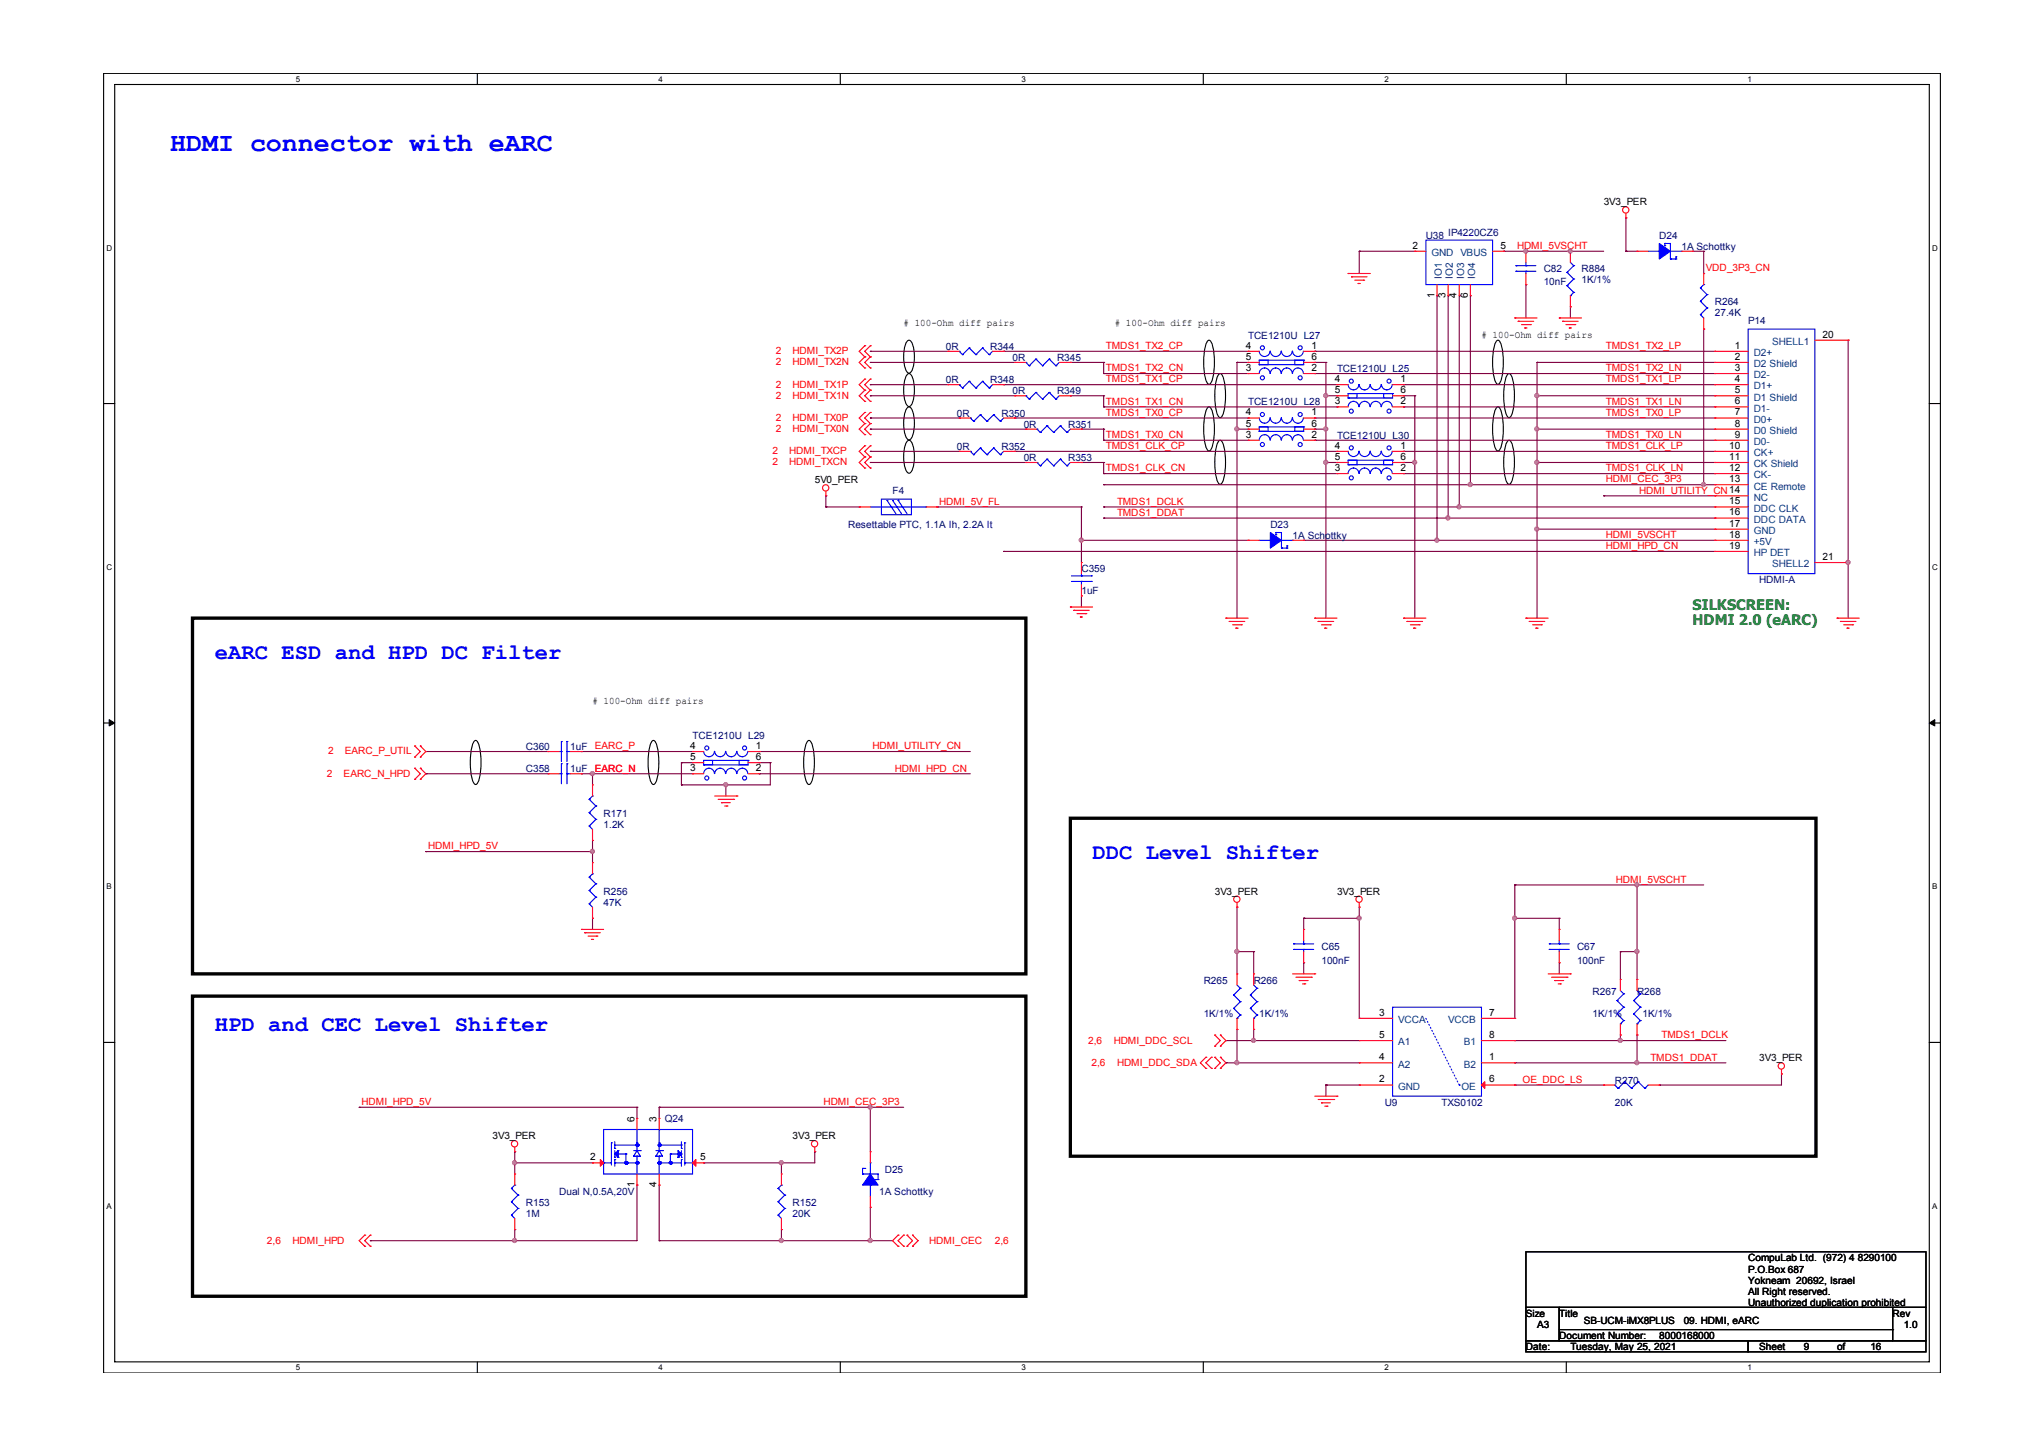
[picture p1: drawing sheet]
<svg xmlns="http://www.w3.org/2000/svg" width="297mm" height="210mm" viewBox="0 0 297 210" stroke-linecap="round" stroke-linejoin="round" font-family="sans-serif">
<defs><g id="words">
<text font-size="3.9" fill="#00f" x="24.7" y="22">HDMI connector with eARC</text>
<g font-size="3.2" fill="#00f">
<text x="31.2" y="95.6">eARC ESD and HPD DC Filter</text>
<text x="158.7" y="124.7">DDC Level Shifter</text>
<text x="31.2" y="149.7">HPD and CEC Level Shifter</text>
</g>
<g font-size="2.1" fill="#008000">
<text x="245.9" y="88.6">SILKSCREEN:</text>
<text x="245.9" y="90.7">HDMI 2.0 (eARC)</text>
</g>
<g font-size="1.5">
<text x="233" y="29.8">3V3_PER</text>
<text x="205.2" y="36.1">2</text>
<text x="218" y="36.1">5</text>
<text x="131.3" y="47.4"># 100-Ohm diff pairs</text>
<text x="162" y="47.4"># 100-Ohm diff pairs</text>
<text x="208.4" y="43.3" transform="rotate(-90 208.4 43.3)">1</text>
<text x="210" y="43.3" transform="rotate(-90 210 43.3)">3</text>
<text x="211.7" y="43.3" transform="rotate(-90 211.7 43.3)">4</text>
<text x="213.3" y="43.3" transform="rotate(-90 213.3 43.3)">6</text>
<text x="181" y="50.6">4</text>
<text x="181" y="53.9">3</text>
<text x="181" y="52.3">5</text>
<text x="190.6" y="53.9">2</text>
<text x="190.6" y="50.6">1</text>
<text x="190.6" y="52.3">6</text>
<text x="215.3" y="49"># 100-Ohm diff pairs</text>
<text x="252.1" y="50.6">1</text>
<text x="252.1" y="52.3">2</text>
<text x="252.1" y="53.9">3</text>
<text x="264.8" y="49">20</text>
<text x="193.9" y="55.5">4</text>
<text x="193.9" y="58.7">3</text>
<text x="193.9" y="57.1">5</text>
<text x="203.5" y="58.7">2</text>
<text x="203.5" y="55.5">1</text>
<text x="203.5" y="57.1">6</text>
<text x="252.1" y="55.5">4</text>
<text x="252.1" y="57.1">5</text>
<text x="252.1" y="58.7">6</text>
<text x="181" y="60.3">4</text>
<text x="181" y="63.6">3</text>
<text x="181" y="61.9">5</text>
<text x="190.6" y="63.6">2</text>
<text x="190.6" y="60.3">1</text>
<text x="190.6" y="61.9">6</text>
<text x="193.9" y="65.2">4</text>
<text x="203.5" y="65.2">1</text>
<text x="251.3" y="65.2">10</text>
<text x="252.1" y="60.3">7</text>
<text x="252.1" y="61.9">8</text>
<text x="252.1" y="63.6">9</text>
<text x="118.4" y="70.2">5V0_PER</text>
<text x="193.9" y="68.4">3</text>
<text x="193.9" y="66.8">5</text>
<text x="203.5" y="68.4">2</text>
<text x="203.5" y="66.8">6</text>
<text x="251.3" y="66.8">11</text>
<text x="251.3" y="68.4">12</text>
<text x="251.3" y="70">13</text>
<text x="251.3" y="73.2">15</text>
<text x="251.3" y="74.9">16</text>
<text x="251.3" y="76.5">17</text>
<text x="251.3" y="78.1">18</text>
<text x="251.3" y="79.7">19</text>
<text x="264.8" y="81.3">21</text>
<text x="86.1" y="102.3"># 100-Ohm diff pairs</text>
<text x="100.3" y="108.8">4</text>
<text x="100.3" y="112">3</text>
<text x="100.3" y="110.4">5</text>
<text x="109.8" y="112">2</text>
<text x="109.8" y="108.8">1</text>
<text x="109.8" y="110.4">6</text>
<text x="176.5" y="129.9">3V3_PER</text>
<text x="194.3" y="129.9">3V3_PER</text>
<text x="200.4" y="147.5">3</text>
<text x="216.4" y="147.5">7</text>
<text x="200.4" y="150.7">5</text>
<text x="200.4" y="154">4</text>
<text x="216.4" y="154">1</text>
<text x="216.4" y="150.7">8</text>
<text x="255.6" y="154.1">3V3_PER</text>
<text x="200.4" y="157.2">2</text>
<text x="216.4" y="157.2">6</text>
<text x="71.6" y="165.4">3V3_PER</text>
<text x="92.2" y="162.9" transform="rotate(-90 92.2 162.9)">6</text>
<text x="95.4" y="162.9" transform="rotate(-90 95.4 162.9)">3</text>
<text x="115.2" y="165.4">3V3_PER</text>
<text x="85.8" y="168.5">2</text>
<text x="92.2" y="172.4" transform="rotate(-90 92.2 172.4)">1</text>
<text x="95.4" y="172.4" transform="rotate(-90 95.4 172.4)">4</text>
<text x="101.8" y="168.5">5</text>
<text x="254" y="183.2">CompuLab Ltd. (972) 4 8290100</text>
<text x="254" y="184.8">P.O.Box 687</text>
<text x="221.7" y="191.3">Size</text>
<text x="226.6" y="191.3">Title</text>
<text x="254" y="188">All Right reserved.</text>
<text x="254" y="189.7">Unauthorized duplication prohibited</text>
<text x="254" y="186.4">Yokneam 20692, Israel</text>
<text x="275" y="191.3">Rev</text>
<text x="221.7" y="196.1">Date:</text>
<text x="223.3" y="192.9">A3</text>
<text x="226.6" y="194.5">Document Number:</text>
<text x="228.2" y="196.1">Tuesday, May 25, 2021</text>
<text x="230.1" y="192.2">SB-UCM-iMX8PLUS</text>
<text x="241.1" y="194.5">8000168000</text>
<text x="244.6" y="192.2">09. HDMI, eARC</text>
<text x="255.6" y="196.1">Sheet</text>
<text x="262.1" y="196.1">9</text>
<text x="266.9" y="196.1">of</text>
<text x="271.8" y="196.1">16</text>
<text x="276.6" y="192.9">1.0</text>
</g>
<g font-size="1.5" fill="#000080">
<text x="207.2" y="34.7">U38 IP4220CZ6</text>
<text x="241.1" y="34.7">D24</text>
<text x="224.3" y="39.5">C82</text>
<text x="224.3" y="41.4">10nF</text>
<text x="229.8" y="39.5">R884</text>
<text x="229.8" y="41.1">1K/1%</text>
<text x="244.3" y="36.3">1A Schottky</text>
<text x="249.2" y="44.3">R264</text>
<text x="249.2" y="46">27.4K</text>
<text x="254" y="47.1">P14</text>
<text x="137.4" y="50.8">0R</text>
<text x="143.9" y="50.8">R344</text>
<text x="147.1" y="52.4">0R</text>
<text x="153.6" y="52.4">R345</text>
<text x="181.4" y="49.2">TCE1210U L27</text>
<text x="137.4" y="55.6">0R</text>
<text x="143.9" y="55.6">R348</text>
<text x="147.1" y="57.3">0R</text>
<text x="153.6" y="57.3">R349</text>
<text x="181.4" y="58.9">TCE1210U L28</text>
<text x="194.3" y="54">TCE1210U L25</text>
<text x="139" y="60.5">0R</text>
<text x="139" y="65.3">0R</text>
<text x="145.5" y="60.5">R350</text>
<text x="145.5" y="65.3">R352</text>
<text x="148.7" y="62.1">0R</text>
<text x="155.2" y="62.1">R351</text>
<text x="194.3" y="63.7">TCE1210U L30</text>
<text x="129.7" y="71.8">F4</text>
<text x="148.7" y="67">0R</text>
<text x="155.2" y="67">R353</text>
<text x="123.2" y="76.6">Resettable PTC, 1.1A Ih, 2.2A It</text>
<text x="184.6" y="76.6">D23</text>
<text x="157.1" y="83.1">C359</text>
<text x="187.8" y="78.3">1A Schottky</text>
<text x="157.1" y="86.3">1uF</text>
<text x="255.6" y="84.7">HDMI-A</text>
<text x="100.6" y="107.3">TCE1210U L29</text>
<text x="76.4" y="112.2">C358</text>
<text x="76.4" y="108.9">C360</text>
<text x="82.9" y="112.2">1uF</text>
<text x="82.9" y="108.9">1uF</text>
<text x="87.7" y="118.6">R171</text>
<text x="87.7" y="120.2">1.2K</text>
<text x="87.7" y="129.9">R256</text>
<text x="87.7" y="131.5">47K</text>
<text x="192" y="138">C65</text>
<text x="229.1" y="138">C67</text>
<text x="174.9" y="142.8">R265</text>
<text x="182.2" y="142.8">R266</text>
<text x="192" y="139.9">100nF</text>
<text x="229.1" y="139.9">100nF</text>
<text x="174.9" y="147.7">1K/1%</text>
<text x="183" y="147.7">1K/1%</text>
<text x="231.4" y="144.4">R267</text>
<text x="231.4" y="147.7">1K/1%</text>
<text x="237.9" y="144.4">R268</text>
<text x="238.7" y="147.7">1K/1%</text>
<text x="201.2" y="160.6">U9</text>
<text x="209.4" y="160.6">TXS0102</text>
<text x="234.6" y="157.4">R270</text>
<text x="234.6" y="160.6">20K</text>
<text x="96.6" y="163">Q24</text>
<text x="81.2" y="173.5">Dual N,0.5A,20V</text>
<text x="127.7" y="173.5">1A Schottky</text>
<text x="128.6" y="170.3">D25</text>
<text x="76.4" y="175.1">R153</text>
<text x="76.4" y="176.7">1M</text>
<text x="115.2" y="175.1">R152</text>
<text x="115.2" y="176.7">20K</text>
</g>
<g font-size="1.5" fill="#004080">
<text x="208" y="37.2">GND VBUS</text>
<text x="209.5" y="40.5" transform="rotate(-90 209.5 40.5)">IO1</text>
<text x="211.1" y="40.5" transform="rotate(-90 211.1 40.5)">IO2</text>
<text x="212.7" y="40.5" transform="rotate(-90 212.7 40.5)">IO3</text>
<text x="214.3" y="40.5" transform="rotate(-90 214.3 40.5)">IO4</text>
<text x="254.8" y="51.7">D2+</text>
<text x="254.8" y="53.3">D2 Shield</text>
<text x="257.5" y="50.1">SHELL1</text>
<text x="254.8" y="54.9">D2-</text>
<text x="254.8" y="56.6">D1+</text>
<text x="254.8" y="58.2">D1 Shield</text>
<text x="254.8" y="59.8">D1-</text>
<text x="254.8" y="61.4">D0+</text>
<text x="254.8" y="63">D0 Shield</text>
<text x="254.8" y="64.6">D0-</text>
<text x="254.8" y="66.3">CK+</text>
<text x="254.8" y="67.9">CK Shield</text>
<text x="254.8" y="69.5">CK-</text>
<text x="254.8" y="71.1">CE Remote</text>
<text x="254.8" y="72.7">NC</text>
<text x="254.8" y="74.3">DDC CLK</text>
<text x="254.8" y="75.9">DDC DATA</text>
<text x="254.8" y="77.6">GND</text>
<text x="254.8" y="79.2">+5V</text>
<text x="254.8" y="80.8">HP DET</text>
<text x="257.5" y="82.4">SHELL2</text>
<text x="203.1" y="148.6">VCCA</text>
<text x="210.4" y="148.6">VCCB</text>
<text x="203.1" y="151.8">A1</text>
<text x="203.1" y="155.1">A2</text>
<text x="212.7" y="155.1">B2</text>
<text x="212.7" y="151.8">B1</text>
<text x="203.1" y="158.3">GND</text>
<text x="212.3" y="158.3">OE</text>
</g>
<g font-size="1.5" fill="#f00">
<text x="220.4" y="36.2">HDMI_5VSCHT</text>
<text x="247.9" y="39.4">VDD_3P3_CN</text>
<text x="112.7" y="53.1">2</text>
<text x="112.7" y="51.5">2</text>
<text x="115.2" y="53.1">HDMI_TX2N</text>
<text x="115.2" y="51.5">HDMI_TX2P</text>
<text x="160.7" y="53.9">TMDS1_TX2_CN</text>
<text x="160.7" y="50.7">TMDS1_TX2_CP</text>
<text x="233.3" y="50.7">TMDS1_TX2_LP</text>
<text x="233.3" y="53.9">TMDS1_TX2_LN</text>
<text x="112.7" y="57.9">2</text>
<text x="112.7" y="56.3">2</text>
<text x="115.2" y="57.9">HDMI_TX1N</text>
<text x="115.2" y="56.3">HDMI_TX1P</text>
<text x="160.7" y="58.8">TMDS1_TX1_CN</text>
<text x="160.7" y="55.5">TMDS1_TX1_CP</text>
<text x="233.3" y="55.5">TMDS1_TX1_LP</text>
<text x="233.3" y="58.8">TMDS1_TX1_LN</text>
<text x="112.2" y="66">2</text>
<text x="112.7" y="62.8">2</text>
<text x="112.7" y="61.1">2</text>
<text x="114.7" y="66">HDMI_TXCP</text>
<text x="115.2" y="62.8">HDMI_TX0N</text>
<text x="115.2" y="61.1">HDMI_TX0P</text>
<text x="160.7" y="63.6">TMDS1_TX0_CN</text>
<text x="160.7" y="60.4">TMDS1_TX0_CP</text>
<text x="160.7" y="65.2">TMDS1_CLK_CP</text>
<text x="233.3" y="60.4">TMDS1_TX0_LP</text>
<text x="233.3" y="65.2">TMDS1_CLK_LP</text>
<text x="233.3" y="63.6">TMDS1_TX0_LN</text>
<text x="112.2" y="67.6">2</text>
<text x="114.7" y="67.6">HDMI_TXCN</text>
<text x="160.7" y="68.5">TMDS1_CLK_CN</text>
<text x="233.3" y="68.5">TMDS1_CLK_LN</text>
<text x="233.3" y="70.1">HDMI_CEC_3P3</text>
<text x="238.2" y="71.7">HDMI_UTILITY_CN14</text>
<text x="136.5" y="73.3">HDMI_5V_FL</text>
<text x="162.3" y="74.9">TMDS1_DDAT</text>
<text x="162.3" y="73.3">TMDS1_DCLK</text>
<text x="233.3" y="79.8">HDMI_HPD_CN</text>
<text x="233.3" y="78.1">HDMI_5VSCHT</text>
<text x="47.5" y="112.8">2</text>
<text x="47.7" y="109.6">2</text>
<text x="49.9" y="112.8">EARC_N_HPD</text>
<text x="50.1" y="109.6">EARC_P_UTIL</text>
<text x="86.4" y="112.1">EARC_N</text>
<text x="86.4" y="108.8">EARC_P</text>
<text x="126.8" y="108.8">HDMI_UTILITY_CN</text>
<text x="130" y="112.1">HDMI_HPD_CN</text>
<text x="62.2" y="123.4">HDMI_HPD_5V</text>
<text x="234.8" y="128.2">HDMI_5VSCHT</text>
<text x="158.1" y="151.6">2,6</text>
<text x="158.6" y="154.8">2,6</text>
<text x="161.8" y="151.6">HDMI_DDC_SCL</text>
<text x="162.3" y="154.8">HDMI_DDC_SDA</text>
<text x="239.8" y="154">TMDS1_DDAT</text>
<text x="241.4" y="150.8">TMDS1_DCLK</text>
<text x="52.5" y="160.5">HDMI_HPD_5V</text>
<text x="119.7" y="160.5">HDMI_CEC_3P3</text>
<text x="221.2" y="157.3">OE_DDC_LS</text>
<text x="38.8" y="180.6">2,6</text>
<text x="42.5" y="180.6">HDMI_HPD</text>
<text x="135" y="180.6">HDMI_CEC</text>
<text x="144.5" y="180.6">2,6</text>
</g>
<g font-size="1.2">
<text x="43" y="11.8">5</text>
<text x="95.7" y="11.8">4</text>
<text x="148.4" y="11.8">3</text>
<text x="201.2" y="11.8">2</text>
<text x="253.9" y="11.8">1</text>
<text x="15.5" y="36.4">D</text>
<text x="280.8" y="36.4">D</text>
<text x="15.5" y="82.8">C</text>
<text x="280.8" y="82.8">C</text>
<text x="15.5" y="129.2">B</text>
<text x="280.8" y="129.2">B</text>
<text x="15.5" y="175.6">A</text>
<text x="280.8" y="175.6">A</text>
<text x="43" y="199">5</text>
<text x="95.7" y="199">4</text>
<text x="148.4" y="199">3</text>
<text x="201.2" y="199">2</text>
<text x="253.9" y="199">1</text>
</g>
</g></defs>
<path d="M15.1 10.7h266.8v188.7h-266.8zM16.7 12.3h263.6v185.5h-263.6z" fill="none" stroke="#000" stroke-width=".16"/>
<g fill="#fff">
<path d="M43 10.8h.6v1.3h-.6z"/>
<path d="M43 197.9h.6v1.3h-.6z"/>
</g>
<path d="M69.4 10.7v1.6M69.4 197.8v1.6" fill="none" stroke="#000" stroke-width=".16"/>
<g fill="#fff">
<path d="M95.7 10.8h.6v1.3h-.6z"/>
<path d="M95.7 197.9h.6v1.3h-.6z"/>
</g>
<path d="M122.1 10.7v1.6M122.1 197.8v1.6" fill="none" stroke="#000" stroke-width=".16"/>
<g fill="#fff">
<path d="M148.4 10.8h.7v1.3h-.7z"/>
<path d="M148.4 197.9h.7v1.3h-.7z"/>
</g>
<path d="M174.8 10.7v1.6M174.8 197.8v1.6" fill="none" stroke="#000" stroke-width=".16"/>
<g fill="#fff">
<path d="M201.2 10.8h.6v1.3h-.6z"/>
<path d="M201.2 197.9h.6v1.3h-.6z"/>
</g>
<path d="M227.6 10.7v1.6M227.6 197.8v1.6" fill="none" stroke="#000" stroke-width=".16"/>
<g fill="#fff">
<path d="M253.9 10.8h.6v1.3h-.6z"/>
<path d="M253.9 197.9h.6v1.3h-.6z"/>
<path d="M15.5 35.4h.8v1.3h-.8z"/>
<path d="M280.8 35.4h.8v1.3h-.8z"/>
<path d="M15.5 81.8h.8v1.2h-.8z"/>
<path d="M280.8 81.8h.8v1.2h-.8z"/>
</g>
<path d="M15.1 58.6h1.6M280.3 58.6h1.6" fill="none" stroke="#000" stroke-width=".16"/>
<g fill="#fff">
<path d="M15.5 128.1h.7v1.3h-.7z"/>
<path d="M280.8 128.1h.7v1.3h-.7z"/>
</g>
<path d="M15.1 105h1.6M280.3 105h1.6" fill="none" stroke="#000" stroke-width=".16"/>
<path d="M15.9 104.5v.9l.8-.4zM280.3 105l.8 .4v-.9z" fill="#000" stroke="#000" stroke-width=".15"/>
<g fill="#fff">
<path d="M15.5 174.5h.7v1.3h-.7z"/>
<path d="M280.8 174.5h.7v1.3h-.7z"/>
</g>
<g fill="none" stroke="#000" stroke-width=".16">
<path d="M131.9 49.5l.2-.1a1.27 1.27 0 0 1 .7 1.2v.6a4.3 4.3 0 0 1-.5 2.9l-.2 .1a1.27 1.27 0 0 1-.7-1.2l-.1-.6a4.3 4.3 0 0 1 .6-2.9zM131.9 54.3l.2-.1a1.27 1.27 0 0 1 .7 1.2v.6a4.3 4.3 0 0 1-.5 3h-.2a1.27 1.27 0 0 1-.7-1.1l-.1-.6a4.3 4.3 0 0 1 .6-3zM131.9 59.2l.2-.1a1.27 1.27 0 0 1 .7 1.2v.6a4.3 4.3 0 0 1-.5 2.9l-.2 .1a1.27 1.27 0 0 1-.7-1.2l-.1-.6a4.3 4.3 0 0 1 .6-2.9zM175.5 49.5l.2-.1a1.81 1.81 0 0 1 .6 1.6l.1 .8a7.3 7.3 0 0 1-.5 3.9l-.2 .1a1.81 1.81 0 0 1-.7-1.6l-.1-.7a7.3 7.3 0 0 1 .6-4zM175.5 59.2l.2-.1a1.81 1.81 0 0 1 .6 1.6l.1 .7a7.3 7.3 0 0 1-.5 4l-.2 .1a1.81 1.81 0 0 1-.7-1.6l-.1-.8a7.3 7.3 0 0 1 .6-3.9zM177.1 54.4l.2-.2a1.81 1.81 0 0 1 .7 1.6v.8a7.3 7.3 0 0 1-.5 3.9l-.2 .2a1.81 1.81 0 0 1-.7-1.6l-.1-.8a7.3 7.3 0 0 1 .6-3.9zM217.4 49.5l.3-.1a1.81 1.81 0 0 1 .6 1.6l.1 .8a7.3 7.3 0 0 1-.5 3.9l-.2 .1a1.81 1.81 0 0 1-.7-1.6l-.1-.7a7.3 7.3 0 0 1 .5-4zM217.4 59.2l.3-.1a1.81 1.81 0 0 1 .6 1.6l.1 .7a7.3 7.3 0 0 1-.5 4l-.2 .1a1.81 1.81 0 0 1-.7-1.6l-.1-.8a7.3 7.3 0 0 1 .5-3.9zM219.1 54.4l.2-.2a1.81 1.81 0 0 1 .6 1.6l.1 .8a7.3 7.3 0 0 1-.5 3.9l-.2 .2a1.81 1.81 0 0 1-.7-1.6l-.1-.8a7.3 7.3 0 0 1 .6-3.9zM131.9 64l.2-.1a1.27 1.27 0 0 1 .7 1.2v.6a4.3 4.3 0 0 1-.5 2.9l-.2 .1a1.27 1.27 0 0 1-.7-1.2l-.1-.5a4.3 4.3 0 0 1 .6-3zM177.1 64.1l.2-.2a1.81 1.81 0 0 1 .7 1.6v.8a7.3 7.3 0 0 1-.5 3.9l-.2 .1a1.81 1.81 0 0 1-.7-1.5l-.1-.8a7.3 7.3 0 0 1 .6-3.9zM219.1 64.1l.2-.2a1.81 1.81 0 0 1 .6 1.6l.1 .8a7.3 7.3 0 0 1-.5 3.9l-.2 .1a1.81 1.81 0 0 1-.7-1.5l-.1-.8a7.3 7.3 0 0 1 .6-3.9z"/>
<path d="M68.9 107.6l.2-.1a1.81 1.81 0 0 1 .7 1.6l.1 .8a7.3 7.3 0 0 1-.6 3.9l-.2 .1a1.81 1.81 0 0 1-.7-1.6v-.7a7.3 7.3 0 0 1 .5-4zM94.7 107.6l.2-.1a1.81 1.81 0 0 1 .7 1.6l.1 .8a7.3 7.3 0 0 1-.5 3.9l-.3 .1a1.81 1.81 0 0 1-.6-1.6l-.1-.7a7.3 7.3 0 0 1 .5-4zM117.3 107.6l.2-.1a1.81 1.81 0 0 1 .7 1.6l.1 .8a7.3 7.3 0 0 1-.5 3.9l-.3 .1a1.81 1.81 0 0 1-.6-1.6l-.1-.7a7.3 7.3 0 0 1 .5-4zM15.1 151.4h1.6M280.3 151.4h1.6M221.7 181.8h58.1v8.1h-58.1zM221.7 189.9h4.9v4.8h-4.9zM221.7 194.7h32.3v1.6h-32.3zM226.6 193.1h48.4M226.6 189.9h48.4v4.8h-48.4zM254 194.7h25.8v1.6h-25.8zM275 193.1h.1"/>
<path d="M275 189.9h4.8v4.8h-4.8z"/>
</g>
<path d="M28 89.8h121.1v51.6h-121.1zM155.5 118.8h108.4v49.1h-108.4zM28 144.7h121.1v43.6h-121.1z" fill="none" stroke="#000" stroke-width=".48"/>
<g fill="none" stroke="#800040" stroke-width=".16">
<path d="M197.5 36.5v3.2M197.5 36.5h.1M197.5 36.5h8.1M218.5 36.5h.1M221.7 36.5h.1M228.2 36.5h.1M233 36.5h-14.5M236.2 36.5h.1M236.2 31.6h.1M236.2 36.5h1.7M236.2 31.6v4.9M245.9 36.5h.1"/>
<path d="M245.9 36.5h1.6M247.5 36.5h.1M247.5 36.5v3.2M126.5 52.6h.1M126.5 57.5h.1M126.5 57.5h20.9M126.5 52.6h20.9M126.5 51h.1M126.5 55.9h.1M126.5 51h11.3M126.5 55.9h11.3M145.8 55.9h.1"/>
<path d="M145.8 55.9h48.5M145.8 51h.1M145.8 51h35.6M155.5 52.6h.1M155.5 52.6h4.9M155.5 57.5h.1M155.5 57.5h4.9M160.4 52.6h.1M160.4 57.5h.1M160.4 52.6v1.6M160.4 57.5v1.6M160.4 54.2h.1"/>
<path d="M160.4 59.1h.1M160.4 54.2h21M160.4 59.1h33.9M179.7 52.6h.1M179.7 52.6h1.7M179.7 52.6v37.2M191 51h.1M191 54.2h.1M191 54.2h58.2M191 51h58.2M191 52.6h.1M191 52.6h1.7"/>
<path d="M192.7 52.6h.1M192.7 57.5h.1M192.7 57.5h1.6M192.7 52.6v37.2M204 55.9h.1M204 59.1h.1M204 59.1h45.2M204 55.9h45.2M204 57.5h.1M204 57.5h1.6M205.6 57.5h.1M205.6 57.5v32.3"/>
<path d="M208.8 42.9h.1M208.8 42.9v35.6M210.4 42.9h.1M210.4 42.9v32.3M212 42.9h.1M212 42.9v30.7M213.6 42.9h.1M213.6 42.9v27.5M221.7 41.3h.1M221.7 41.3v4.9M223.3 57.5h.1M223.3 52.6h.1"/>
<path d="M223.3 57.5h25.9M223.3 52.6v37.2M223.3 52.6h25.9M228.2 44.6h.1M228.2 44.6v1.6M247.5 47.8h.1M247.5 47.8v22.6M268.5 49.4h.1M268.5 49.4v40.4M120 73.6h.1M120 72h.1M120 73.6h4.8"/>
<path d="M120 72v1.6M126.5 60.7h.1M126.5 62.3h.1M126.5 65.6h.1M126.5 67.2h.1M126.5 67.2h22.6M126.5 62.3h22.6M126.5 60.7h12.9M126.5 65.6h12.9M136.1 73.6h.1M136.1 73.6h21M147.4 65.6h.1"/>
<path d="M147.4 65.6h46.9M147.4 60.7h.1M147.4 60.7h34M157.1 62.3h.1M157.1 62.3h3.3M157.1 78.5h.1M157.1 73.6h.1M157.1 67.2h.1M157.1 73.6v8.1M157.1 78.5h24.3M157.1 67.2h3.3M160.4 62.3h.1"/>
<path d="M160.4 67.2h.1M160.4 75.2h.1M160.4 62.3v1.6M160.4 67.2v1.6M160.4 70.4h.1M160.4 70.4h88.8M160.4 63.9h.1M160.4 63.9h21M160.4 68.8h.1M160.4 73.6h.1M160.4 73.6h88.8M160.4 68.8h33.9"/>
<path d="M179.7 62.3h1.7M179.7 62.3h.1M189.4 78.5h.1M191 60.7h.1M191 63.9h.1M191 63.9h58.2M191 60.7h58.2M191 62.3h.1M191 62.3h1.7M192.7 67.2h1.6M192.7 67.2h.1M192.7 62.3h.1"/>
<path d="M204 68.8h.1M204 65.6h.1M204 68.8h45.2M204 65.6h45.2M204 67.2h.1M204 67.2h1.6M205.6 67.2h.1M208.8 78.5h.1M210.4 75.2h.1M212 73.6h.1M213.6 70.4h.1M223.3 62.3h.1"/>
<path d="M223.3 76.9h.1M223.3 67.2h25.9M223.3 62.3h25.9M223.3 76.9h25.9M223.3 67.2h.1M233 72h.1M233 72h16.2M247.5 70.4h.1M249.2 75.2h-88.8M249.2 78.5h-59.8M145.8 80.1h.1M145.8 80.1h103.4"/>
<path d="M157.1 86.5h.1M157.1 86.5v1.7M268.5 81.7h.1M61.9 109.1h.1M61.9 112.4h.1M61.9 109.1h17.7M61.9 112.4h17.7M84.5 109.1h.1M84.5 109.1h16.1M84.5 112.4h.1M86.1 112.4h.1M86.1 112.4v1.6"/>
<path d="M99 110.8h.1M99 114h.1M99 110.8h1.6M99 110.8v3.2M100.6 112.4h-16.1M105.5 114h.1M105.5 114v1.6M110.3 112.4h.1M110.3 112.4h30.7M110.3 110.8h.1M110.3 110.8h1.6M110.3 109.1h.1"/>
<path d="M110.3 109.1h30.7M111.9 110.8h.1M111.9 110.8v3.2h-12.9M61.9 123.7h.1M61.9 123.7h24.2M86.1 123.7h.1M86.1 133.4h.1M86.1 122.1h.1M86.1 122.1v3.2M86.1 133.4v1.6M179.7 138.2h.1M179.7 131.7h.1"/>
<path d="M179.7 131.7v9.7M179.7 138.2h2.5M182.2 138.2h.1M182.2 138.2v3.2M189.4 139.8h.1M189.4 133.4h.1M189.4 133.4h8.1M189.4 133.4v1.6M189.4 139.8v1.6M197.5 131.7h.1M197.5 131.7v16.2M197.5 133.4h.1"/>
<path d="M220.1 128.5h.1M220.1 133.4h.1M220.1 128.5v19.4M220.1 133.4h6.5M220.1 128.5h27.4M226.6 133.4h.1M226.6 139.8h.1M226.6 133.4v1.6M226.6 139.8v1.6M235.4 138.2v4M235.4 138.2h.1M235.4 138.2h2.5"/>
<path d="M237.9 128.5h.1M237.9 128.5v13.7M237.9 138.2h.1M178.1 151.1h.1M178.1 154.4h.1M178.1 151.1h19.4M179.7 149.5h.1M179.7 149.5v4.9M179.7 154.4h.1M182.2 151.1h.1M182.2 149.5h.1M182.2 149.5v1.6"/>
<path d="M192.7 157.6h.1M192.7 157.6v1.6M192.7 157.6h4.8M197.5 154.4h-19.4M220.1 151.1h.1M220.1 154.4h.1M220.1 151.1h30.7M220.1 157.6h.1M220.1 157.6h12.9M235.4 151.1h.1M235.4 150.3h.1M235.4 150.3v.8"/>
<path d="M237.9 154.4h.1M237.9 150.3h.1M237.9 150.3v4.1M241.1 157.6h.1M250.8 154.4h-30.7M258.8 156h.1M258.8 156v1.6h-17.7M52.2 160.8h.1M52.2 160.8h40.4M74.8 178.6h.1M74.8 167.3h.1M74.8 167.3v3.2"/>
<path d="M74.8 178.6v1.6M74.8 168.9h11.3M74.8 168.9h.1M92.6 160.8h.1M92.6 160.8v1.6M92.6 172.1h.1M92.6 172.1v8.1h-38.8M95.8 160.8h.1M95.8 172.1h.1M95.8 160.8v1.6M95.8 172.1v8.1M102.2 168.9h.1"/>
<path d="M113.5 168.9h.1M113.5 178.6h.1M113.5 178.6v1.6M113.5 168.9v1.6M118.4 167.3h.1M118.4 167.3v1.6h-16.2M126.5 175.3h.1M126.5 175.3v4.9M126.5 160.8h.1M126.5 160.8v6.5M131.3 160.8h-35.5M53.8 180.2h.1"/>
<path d="M74.8 180.2h.1M95.8 180.2h.1M95.8 180.2h33.9M113.5 180.2h.1M126.5 180.2h.1"/>
</g>
<g fill="#f0f" stroke="#f0f" stroke-width=".16">
<circle cx="157.1" cy="78.4" r=".3"/>
<circle cx="223.3" cy="67.1" r=".3"/>
<circle cx="223.3" cy="57.5" r=".3"/>
<circle cx="223.3" cy="76.8" r=".3"/>
<circle cx="223.3" cy="62.3" r=".3"/>
<circle cx="221.7" cy="36.5" r=".3"/>
<circle cx="228.1" cy="36.5" r=".3"/>
<circle cx="210.4" cy="75.2" r=".3"/>
<circle cx="212" cy="73.6" r=".3"/>
<circle cx="192.6" cy="57.5" r=".3"/>
<circle cx="192.6" cy="67.1" r=".3"/>
<circle cx="205.5" cy="67.1" r=".3"/>
<circle cx="179.7" cy="62.3" r=".3"/>
<circle cx="192.6" cy="62.3" r=".3"/>
<circle cx="208.8" cy="78.4" r=".3"/>
<circle cx="247.5" cy="70.4" r=".3"/>
<circle cx="268.5" cy="81.7" r=".3"/>
<circle cx="237.8" cy="128.5" r=".3"/>
<circle cx="113.5" cy="168.9" r=".3"/>
<circle cx="126.4" cy="180.2" r=".3"/>
<circle cx="113.5" cy="180.2" r=".3"/>
<circle cx="86.1" cy="112.3" r=".3"/>
<circle cx="105.4" cy="114" r=".3"/>
<circle cx="213.6" cy="70.4" r=".3"/>
<circle cx="86.1" cy="123.6" r=".3"/>
<circle cx="197.5" cy="133.3" r=".3"/>
<circle cx="220.1" cy="133.3" r=".3"/>
<circle cx="182.1" cy="151.1" r=".3"/>
<circle cx="235.4" cy="151.1" r=".3"/>
<circle cx="237.8" cy="154.3" r=".3"/>
<circle cx="179.7" cy="154.3" r=".3"/>
<circle cx="179.7" cy="138.2" r=".3"/>
<circle cx="237.8" cy="138.2" r=".3"/>
<circle cx="74.8" cy="180.2" r=".3"/>
<circle cx="74.8" cy="168.9" r=".3"/>
<circle cx="126.4" cy="160.8" r=".3"/>
</g>
<g fill="none" stroke="#f00" stroke-width=".16">
<path d="M195.9 39.7h.1M195.9 39.7h3.2M221.7 36.5h.1M221.7 36.5v1.6M221.7 39.7v1.6M228.2 36.5h.1M228.2 36.5v1.6M236.2 31.6h.1M236.2 31v.6M125.6 59.9h.1M125.6 58.3h.1M125.6 56.7h.1"/>
<path d="M125.6 55.1h.1M125.6 53.4h.1M125.6 51.8h.1M125.6 50.2h.1M125.6 59.9l-.8 .8 .8 .8M125.6 56.7l-.8 .8 .8 .8M125.6 55.1l-.8 .8 .8 .8M125.6 51.8l-.8 .8 .8 .8M125.6 50.2l-.8 .8 .8 .8M126.5 59.9h.1M126.5 58.3h.1M126.5 56.7h.1"/>
<path d="M126.5 55.1h.1M126.5 53.4h.1M126.5 51.8h.1M126.5 50.2h.1M126.5 59.9l-.9 .8 .9 .8M126.5 56.7l-.9 .8 .9 .8M126.5 55.1l-.9 .8 .9 .8M126.5 51.8l-.9 .8 .9 .8M126.5 50.2l-.9 .8 .9 .8M194.3 55.9h.1M194.3 59.1h.1M194.3 57.5h.1"/>
<path d="M194.3 55.9h1.6M194.3 59.1h1.6M194.3 57.5h1.6M196.4 40.2h.1M196.4 40.2h2.2M196.9 40.7h1.2M197.3 41.2h.1M197.3 41.2h.4M198.1 40.7h.1M202.3 55.9h1.7M202.3 59.1h1.7M202.3 57.5h1.7"/>
<path d="M204 59.1h.1M204 55.9h.1M204 57.5h.1M220.1 46.2h.1M220.1 46.2h3.2M220.6 46.7h.1M220.6 46.7h2.2M221.1 47.1h1.3M221.6 47.6h.1M221.6 47.6h.3M221.7 41.3h.1M222.4 47.1h.1"/>
<path d="M226.6 46.2h.1M226.6 46.2h3.2M227 46.7h.1M227 46.7h2.3M227.5 47.1h1.3M228 47.6h.1M228 47.6h.3M228.2 44.6h.1M228.2 42.9v1.7M228.8 47.1h.1M120 72h.1M120 71.4v.6"/>
<path d="M125.6 68h.1M125.6 66.4h.1M125.6 64.7h.1M125.6 63.1h.1M125.6 61.5h.1M125.6 66.4l-.8 .8 .8 .8M125.6 64.7l-.8 .9 .8 .8M125.6 61.5l-.8 .8 .8 .8M126.5 68h.1M126.5 66.4h.1M126.5 64.7h.1M126.5 63.1h.1"/>
<path d="M126.5 61.5h.1M126.5 66.4l-.9 .8 .9 .8M126.5 64.7l-.9 .9 .9 .8M126.5 61.5l-.9 .8 .9 .8M155.5 88.2h.1M155.5 88.2h3.2M156 88.6h.1M156 88.6h2.3M156.5 89.1h1.3M157 89.6h.1M157 89.6h.3M157.8 89.1h.1"/>
<path d="M178.1 89.8h.1M178.1 89.8h3.3M178.6 90.3h.1M178.6 90.3h2.3M179.1 90.7h1.3M179.6 91.2h.1M179.6 91.2h.3M180.4 90.7h.1M191 89.8h.1M191 89.8h3.3M191.5 90.3h.1M191.5 90.3h2.3"/>
<path d="M192 90.7h1.3M192.5 91.2h.1M192.5 91.2h.3M193.3 90.7h.1M204 89.8h.1M204 89.8h3.2M204.4 90.3h.1M204.4 90.3h2.3M204.9 90.7h1.3M205.4 91.2h.1M205.4 91.2h.3M206.2 90.7h.1"/>
<path d="M221.7 89.8h.1M221.7 89.8h3.2M222.2 90.3h.1M222.2 90.3h2.3M222.7 90.7h1.3M223.2 91.2h.1M223.2 91.2h.3M224 90.7h.1M266.9 89.8h.1M266.9 89.8h3.3M267.4 90.3h.1M267.4 90.3h2.3"/>
<path d="M267.9 90.7h1.3M268.4 91.2h.1M268.4 91.2h.3M269.2 90.7h.1M60.3 113.2h.1M60.3 111.6h.1M60.3 110h.1M60.3 108.3h.1M60.3 111.6l.8 .8-.8 .8M60.3 108.3l.8 .8-.8 .9M61.1 111.6h.1M61.1 113.2h.1"/>
<path d="M61.1 108.3h.1M61.1 110h.1M61.1 111.6l.8 .8-.8 .8M61.1 108.3l.8 .8-.8 .9M103.9 115.6h3.2M104.3 116.1h2.3M104.8 116.6h.1M104.8 116.6h1.3M105.3 117.1h.3M105.6 117.1h.1M106.6 116.1h.1M107.1 115.6h.1"/>
<path d="M84.5 135h.1M84.5 135h3.2M85 135.5h.1M85 135.5h2.2M85.4 135.9h1.3M85.9 136.4h.1M85.9 136.4h.4M86.7 135.9h.1M179.7 131.7h.1M179.7 131.1v.6M197.5 131.7h.1M197.5 131.1v.6"/>
<path d="M175.2 153.5h.1M175.2 155.2h.1M175.2 153.5l-.8 .9 .8 .8M176 155.2h.1M176 153.5h.1M176 153.5l-.8 .9 .8 .8M176.5 155.2h.1M176.5 153.5h.1M176.5 151.9h.1M176.5 150.3h.1M176.5 153.5l.8 .9-.8 .8M176.5 150.3l.8 .8-.8 .8"/>
<path d="M177.3 153.5h.1M177.3 155.2h.1M177.3 150.3h.1M177.3 151.9h.1M177.3 153.5l.8 .9-.8 .8M177.3 150.3l.8 .8-.8 .8M179.7 141.4h.1M179.7 149.5h.1M179.7 141.4v1.6M179.7 147.9v1.6M187.8 141.4h3.2M188.3 141.9h2.3"/>
<path d="M188.8 142.4h.1M188.8 142.4h1.3M189.3 142.9h.3M189.6 142.9h.1M190.6 141.9h.1M191 141.4h.1M191 159.2h3.3M191.5 159.7h2.3M193.8 159.7h.1M194.3 159.2h.1M224.9 141.4h3.3M225.4 141.9h2.3"/>
<path d="M225.9 142.4h.1M225.9 142.4h1.3M226.4 142.9h.3M226.7 142.9h.1M227.7 141.9h.1M228.2 141.4h.1M258.8 156h.1M258.8 155.3v.7M53 179.4h.1M53 179.4l-.8 .8 .8 .8M53.8 179.4h.1M53.8 179.4l-.8 .8 .8 .8"/>
<path d="M74.8 167.3h.1M74.8 166.6v.7M118.4 167.3h.1M118.4 166.6v.7M130.5 179.4h.1M130.5 179.4l-.8 .8 .8 .8M131.3 179.4h.1M131.3 179.4l-.8 .8 .8 .8M131.8 179.4h.1M131.8 179.4l.8 .8-.8 .8M132.6 179.4h.1M132.6 179.4l.8 .8-.8 .8"/>
<path d="M192 160.2h.1M192 160.2h1.3M192.5 160.6h.3M192.8 160.6h.1M53 181h.1M53.8 181h.1M130.5 181h.1M131.3 181h.1M131.8 181h.1M132.6 181h.1"/>
<circle cx="236.2" cy="30.5" r=".46"/>
<circle cx="120" cy="70.9" r=".46"/>
<circle cx="179.7" cy="130.6" r=".46"/>
<circle cx="197.5" cy="130.6" r=".46"/>
<circle cx="258.8" cy="154.8" r=".46"/>
<circle cx="74.8" cy="166.1" r=".46"/>
<circle cx="118.4" cy="166.1" r=".46"/>
</g>
<g fill="none" stroke="#00f" stroke-width=".16">
<path d="M220.3 38.6h.1M220.3 39.4h.1M220.3 38.6h2.9M220.3 39.4h2.9M221.7 39.4h.1M221.7 38.6h.1M221.7 38.1v.5M221.7 39.4v.3M227.7 39.6h.1M227.7 39.6l1 .9M228.2 38.1l.5 .5M228.7 38.6h.1"/>
<path d="M228.7 38.6l-1 1M195.9 57.2h1.3v.6h-1.3zM195.9 57.8h.1M195.9 55.8a.78 .78 0 0 0 .8 .8 .78 .78 0 0 0 .7-.8M195.9 59.1a.78 .78 0 0 1 .8-.8 .78 .78 0 0 1 .7 .8M195.9 57.2h6.4M195.9 57.8h6.4M197.5 55.8a.78 .78 0 0 0 .8 .8 .78 .78 0 0 0 .8-.8M197.5 59.1a.78 .78 0 0 1 .8-.8 .78 .78 0 0 1 .8 .8M199.1 55.8a.78 .78 0 0 0 .8 .8 .78 .78 0 0 0 .8-.8M199.1 59.1a.78 .78 0 0 1 .8-.8 .78 .78 0 0 1 .8 .8M200.7 55.8a.78 .78 0 0 0 .8 .8 .78 .78 0 0 0 .8-.8"/>
<path d="M200.7 59.1a.78 .78 0 0 1 .8-.8 .78 .78 0 0 1 .8 .8M201 57.2h1.3v.6h-1.3zM202.3 57.2h.1M227.7 41.5h.1M227.7 41.5l1 1M228.2 42.9h.1M228.7 40.5h.1M228.7 42.5h.1M228.7 42.5l-.5 .4M228.7 40.5l-1 1M179.3 144.5h.1M179.3 146.4h.1"/>
<path d="M179.3 144.5l.9 1M179.3 146.4l.9 1M179.7 147.9h.1M179.7 143l.5 .5M180.2 143.5h.1M180.2 145.5h.1M180.2 147.4h.1M180.2 147.4l-.5 .5M180.2 143.5l-.9 1M180.2 145.5l-.9 .9M87.7 168.9h.1M87.7 168.9h1.1"/>
<path d="M88.8 166h.1M88.8 166v3.2M89.3 168.9h.1M89.3 167.6h.1M89.3 168.4h.1M89.3 166.8h.1M89.3 168.1h.1M89.3 167.6l.5 .5M89.3 166.3h3.3M89.3 165.8v1M89.3 167.1v1M89.3 168.4v1"/>
<path d="M89.5 167.6h.1M89.5 167.6l.1 .2M89.6 167.4h.1M89.6 167.8h.1M89.6 167.4v.4M89.6 167.4l-.1 .2M89.8 167.1h.1M89.8 168.1h.1M89.8 167.1v1M89.8 167.1l-.5 .5M89.8 167.6h1.1M90.9 168.9h.1"/>
<path d="M90.9 167.6h.1M90.9 167.6v1.3M92.1 167.9h.1M92.1 167.1h.9M92.6 166.3h.1M92.6 167.1h.1M92.6 166h.1M92.6 167.9h.1M92.6 164h.1M92.6 167.9v1h-3.3M92.6 167.1l.4 .8h-.9M92.6 167.1l-.5 .8"/>
<path d="M92.6 164v3.1M93 167.1h.1"/>
<circle cx="196.3" cy="55.4" r=".3"/>
<circle cx="196.3" cy="59.7" r=".3"/>
<circle cx="201.8" cy="59.7" r=".3"/>
<circle cx="201.8" cy="55.4" r=".3"/>
</g>
<path d="M92.3 168.9a.25 .25 0 0 1 .5 0 .25 .25 0 0 1-.5 0zM92.3 168.9a.25 .25 0 0 1 .5 0 .25 .25 0 0 1-.5 0zM92.3 166.3a.25 .25 0 0 1 .5 0 .25 .25 0 0 1-.5 0zM92.3 166.3a.25 .25 0 0 1 .5 0 .25 .25 0 0 1-.5 0zM90.7 168.9a.25 .25 0 0 1 .5 0 .25 .25 0 0 1-.5 0zM90.7 168.9a.25 .25 0 0 1 .5 0 .25 .25 0 0 1-.5 0zM90.7 168.9a.25 .25 0 0 1 .5 0 .25 .25 0 0 1-.5 0zM90.7 168.9a.25 .25 0 0 1 .5 0 .25 .25 0 0 1-.5 0z" fill="#00f"/>
<g fill="none" stroke="#00f" stroke-width=".16">
<path d="M92.6 168.9h.1M92.6 168.9v1.6M95.3 167.9h.1M95.3 167.1h1M95.8 168.9h.1M95.8 167.9h.1M95.8 167.1h.1M95.8 166h.1M95.8 164h.1M95.8 164v3.1M95.8 167.9v2.6M95.8 167.1l.5 .8h-1"/>
<path d="M95.8 167.1l-.5 .8M96.3 167.1h.1M97.4 168.9h.1M97.4 168.9h1.6"/>
</g>
<path d="M95.5 168.9a.25 .25 0 0 1 .5 0 .25 .25 0 0 1-.5 0zM95.5 168.9a.25 .25 0 0 1 .5 0 .25 .25 0 0 1-.5 0zM95.5 168.9a.25 .25 0 0 1 .5 0 .25 .25 0 0 1-.5 0zM95.5 168.9a.25 .25 0 0 1 .5 0 .25 .25 0 0 1-.5 0zM95.5 166.3a.25 .25 0 0 1 .5 0 .25 .25 0 0 1-.5 0zM95.5 166.3a.25 .25 0 0 1 .5 0 .25 .25 0 0 1-.5 0z" fill="#00f"/>
<path d="M95.8 168.9h.1M95.8 168.9h1.6" fill="none" stroke="#00f" stroke-width=".16"/>
<path d="M97.2 168.9a.24 .24 0 0 1 .4 0 .24 .24 0 0 1-.4 0zM97.2 168.9a.24 .24 0 0 1 .4 0 .24 .24 0 0 1-.4 0z" fill="#00f"/>
<g fill="none" stroke="#00f" stroke-width=".16">
<path d="M207.2 34.9h9.7v6.4h-9.7zM239.5 36.5h1.6M241.1 36.5h.1M241.9 35.4h.1M241.9 35.4h.8v2.2M241.9 35.7h.1M241.9 35.4v.3M242.7 37.6h.1M242.7 36.5h1.6M242.7 37.6h.8M243.5 37.6h.1M243.5 37.3h.1"/>
<path d="M243.5 37.3v.3M244.3 36.5h.1M139.4 51h.1M139.4 55.9h.1M139.4 51l.5 .5M139.4 55.9l.5 .4M139.9 51.5h.1M139.9 56.3h.1M140.8 50.5h.1M140.8 55.4h.1M140.8 50.5l1 1M140.8 50.5l-.9 1"/>
<path d="M140.8 55.4l1 .9M140.8 55.4l-.9 .9M141.8 51.5h.1M141.8 56.3h.1M142.8 50.5h.1M142.8 55.4h.1M142.8 50.5l.9 1M142.8 50.5l-1 1M142.8 55.4l.9 .9M142.8 55.4l-1 .9M143.7 51.5h.1M143.7 56.3h.1"/>
<path d="M144.2 51l-.5 .5M144.2 55.9l-.5 .4M149.1 52.6h.1M149.1 57.5h.1M149.1 52.6l.4 .5M149.1 57.5l.4 .5M149.5 53.1h.1M149.5 58h.1M150.5 52.2h.1M150.5 57h.1M150.5 52.2l-1 .9M150.5 52.2l1 .9"/>
<path d="M150.5 57l-1 1M150.5 57l1 1M151.5 53.1h.1M151.5 58h.1M152.5 52.2h.1M152.5 57h.1M152.5 52.2l-1 .9M152.5 52.2l.9 .9M152.5 57l-1 1M152.5 57l.9 1M153.4 53.1h.1M153.4 58h.1"/>
<path d="M153.9 52.6l-.5 .5M153.9 57.5l-.5 .5M183 53h.1M183 51a.78 .78 0 0 0 .7 .8 .78 .78 0 0 0 .8-.8M183 54.2a.78 .78 0 0 1 .7-.8 .78 .78 0 0 1 .8 .8M183 52.3h6.4M183 53h6.4M183 52.3h1.3v.7h-1.3zM184.6 51a.78 .78 0 0 0 .8 .8 .78 .78 0 0 0 .7-.8M184.6 54.2a.78 .78 0 0 1 .8-.8 .78 .78 0 0 1 .7 .8M186.2 51a.78 .78 0 0 0 .8 .8 .78 .78 0 0 0 .8-.8M186.2 54.2a.78 .78 0 0 1 .8-.8 .78 .78 0 0 1 .8 .8"/>
<path d="M187.8 51a.78 .78 0 0 0 .8 .8 .78 .78 0 0 0 .8-.8M187.8 54.2a.78 .78 0 0 1 .8-.8 .78 .78 0 0 1 .8 .8M188.1 52.3h1.3v.7h-1.3zM189.4 52.3h.1M247.1 45.7h.1M247.1 43.8h.1M247.1 41.8h.1M247.1 45.7l.4 .5M247.1 43.8l.9 .9M247.1 41.8l.9 1M247.5 41.3h.1M247.5 41.3l-.4 .5"/>
<path d="M248 44.7h.1M248 42.8h.1M248 44.7l-.9 1M248 42.8l-.9 1M254 47.8h9.7v35.5h-9.7zM126.5 73.6h8M128.1 72.5h4.3v2.3h-4.3zM128.9 72.7h.1M128.9 72.7l1.3 1.9M129.7 72.7h.1M129.7 72.7l1.3 1.9M130.5 72.7h.1"/>
<path d="M130.5 72.7l1.3 1.9M134.5 73.6h.1M141 60.7h.1M141 65.6h.1M141 60.7l.5 .5M141 65.6l.5 .4M141.5 61.2h.1M141.5 66h.1M142.4 60.2h.1M142.4 65.1h.1M142.4 60.2l1 1M142.4 60.2l-.9 1"/>
<path d="M142.4 65.1l1 .9M142.4 65.1l-.9 .9M143.4 61.2h.1M143.4 66h.1M144.4 60.2h.1M144.4 65.1h.1M144.4 60.2l.9 1M144.4 60.2l-1 1M144.4 65.1l.9 .9M144.4 65.1l-1 .9M145.3 61.2h.1M145.3 66h.1"/>
<path d="M145.8 60.7l-.5 .5M145.8 65.6l-.5 .4M150.7 62.3h.1M150.7 67.2h.1M150.7 62.3l.5 .5M150.7 67.2l.5 .5M151.2 62.8h.1M151.2 67.7h.1M152.1 61.8h.1M152.1 66.7h.1M152.1 61.8l1 1M152.1 61.8l-.9 1"/>
<path d="M152.1 66.7l1 1M152.1 66.7l-.9 1M153.1 62.8h.1M153.1 67.7h.1M154.1 61.8h.1M154.1 66.7h.1M154.1 61.8l.9 1M154.1 61.8l-1 1M154.1 66.7l.9 1M154.1 66.7l-1 1M155 62.8h.1M155 67.7h.1"/>
<path d="M155.5 62.3l-.5 .5M155.5 67.2l-.5 .5M183 62.6h.1M183 60.7a.78 .78 0 0 0 .7 .8 .78 .78 0 0 0 .8-.8M183 63.9a.78 .78 0 0 1 .7-.8 .78 .78 0 0 1 .8 .8M183 62h6.4M183 62.6h6.4M183 78.5h1.6M183 62h1.3v.6h-1.3zM184.6 60.7a.78 .78 0 0 0 .8 .8 .78 .78 0 0 0 .7-.8M184.6 63.9a.78 .78 0 0 1 .8-.8 .78 .78 0 0 1 .7 .8M184.6 78.5h.1"/>
<path d="M185.4 77.3h.1M185.4 77.3h.8v2.3M185.4 77.7h.1M185.4 77.3v.4M186.2 60.7a.78 .78 0 0 0 .8 .8 .78 .78 0 0 0 .8-.8M186.2 63.9a.78 .78 0 0 1 .8-.8 .78 .78 0 0 1 .8 .8M186.2 79.6h.1M186.2 78.5h1.6M186.2 79.6h.8M187 79.6h.1M187 79.3h.1M187 79.3v.3"/>
<path d="M187.8 78.5h.1M187.8 60.7a.78 .78 0 0 0 .8 .8 .78 .78 0 0 0 .8-.8M187.8 63.9a.78 .78 0 0 1 .8-.8 .78 .78 0 0 1 .8 .8M188.1 62h1.3v.6h-1.3zM189.4 62h.1M195.9 66.8h1.3v.7h-1.3zM195.9 67.5h.1M195.9 65.5a.78 .78 0 0 0 .8 .8 .78 .78 0 0 0 .7-.8M195.9 68.8a.78 .78 0 0 1 .8-.8 .78 .78 0 0 1 .7 .8M195.9 66.8h6.4M195.9 67.5h6.4M197.5 65.5a.78 .78 0 0 0 .8 .8 .78 .78 0 0 0 .8-.8"/>
<path d="M197.5 68.8a.78 .78 0 0 1 .8-.8 .78 .78 0 0 1 .8 .8M199.1 65.5a.78 .78 0 0 0 .8 .8 .78 .78 0 0 0 .8-.8M199.1 68.8a.78 .78 0 0 1 .8-.8 .78 .78 0 0 1 .8 .8M200.7 65.5a.78 .78 0 0 0 .8 .8 .78 .78 0 0 0 .8-.8M200.7 68.8a.78 .78 0 0 1 .8-.8 .78 .78 0 0 1 .8 .8M201 66.8h1.3v.7h-1.3zM202.3 66.8h.1M155.7 84.4h2.9M155.7 83.6h2.9M157.1 83.6h.1M157.1 84.4h.1M157.1 83.3v.3"/>
<path d="M157.1 84.4v.5M158.6 84.4h.1M158.6 83.6h.1M81.2 112.4h.4M81.2 109.1h.4M81.6 112.4h.1M81.6 110.9h.1M81.6 109.1h.1M81.6 107.7h.1M81.6 107.7v2.9M81.6 110.9v2.9M82.4 110.9h.1"/>
<path d="M82.4 112.4h.1M82.4 107.7h.1M82.4 109.1h.1M82.4 112.4h.5M82.4 107.7v2.9M82.4 110.9v2.9M82.4 109.1h.5M85.6 120h.1M85.6 118h.1M85.6 116.1h.1M85.6 120l.5 .4M85.6 118l1 1"/>
<path d="M85.6 116.1l1 1M86.1 115.6h.1M86.1 115.6l-.5 .5M86.6 119h.1M86.6 117.1h.1M86.6 119l-1 1M86.6 117.1l-1 .9M102.2 110.4h1.3v.7h-1.3zM102.2 111.1h.1M102.2 109.1a.78 .78 0 0 0 .8 .8 .78 .78 0 0 0 .8-.8M102.2 112.3a.78 .78 0 0 1 .8-.7 .78 .78 0 0 1 .8 .7M102.2 110.4h6.5"/>
<path d="M102.2 111.1h6.5M103.9 109.1a.78 .78 0 0 0 .7 .8 .78 .78 0 0 0 .8-.8M103.9 112.3a.78 .78 0 0 1 .7-.7 .78 .78 0 0 1 .8 .7M105.5 109.1a.78 .78 0 0 0 .7 .8 .78 .78 0 0 0 .8-.8M105.5 112.3a.78 .78 0 0 1 .7-.7 .78 .78 0 0 1 .8 .7M107.1 109.1a.78 .78 0 0 0 .8 .8 .78 .78 0 0 0 .7-.8M107.1 112.3a.78 .78 0 0 1 .8-.7 .78 .78 0 0 1 .7 .7M107.4 110.4h1.3v.7h-1.3zM108.7 110.4h.1M85.6 131.3h.1M85.6 129.3h.1M85.6 127.4h.1"/>
<path d="M85.6 131.3l.5 .4M85.6 129.3l1 1M85.6 127.4l1 1M86.1 126.9h.1M86.1 126.9l-.5 .5M86.6 130.3h.1M86.6 128.4h.1M86.6 130.3l-1 1M86.6 128.4l-1 .9M188 137.1h.1M188 137.9h.1M188 137.1h2.9"/>
<path d="M188 137.9h2.9M189.4 137.9h.1M189.4 137.1h.1M189.4 136.6v.5M189.4 137.9v.3M225.1 137.1h.1M225.1 137.9h.1M225.1 137.1h2.9M225.1 137.9h2.9M226.6 137.9h.1M226.6 137.1h.1M226.6 136.6v.5"/>
<path d="M226.6 137.9v.3M181.7 144.5h.1M181.7 146.4h.1M181.7 144.5l.9 1M181.7 146.4l.9 1M182.2 147.9h.1M182.2 143l.4 .5M182.6 143.5h.1M182.6 145.5h.1M182.6 147.4h.1M182.6 147.4l-.4 .5M182.6 143.5l-.9 1"/>
<path d="M182.6 145.5l-.9 .9M202.3 146.3h13v12.9h-13zM234.6 157.6h.1M234.6 157.6l.5 .5M235 145.3h.1M235 147.2h.1M235 145.3l.9 1M235 147.2l.9 1M235.1 158.1h.1M235.4 148.7h.1M235.4 143.9l.5 .4M235.9 144.3h.1"/>
<path d="M235.9 146.3h.1M235.9 148.2h.1M235.9 148.2l-.5 .5M235.9 144.3l-.9 1M235.9 146.3l-.9 .9M236.1 157.1h.1M236.1 157.1l1 1M236.1 157.1l-1 1M237.1 158.1h.1M237.4 145.3h.1M237.4 147.2h.1M237.4 145.3l.9 1"/>
<path d="M237.4 147.2l.9 1M237.9 148.7h.1M237.9 143.9l.4 .4M238 157.1h.1M238 157.1l1 1M238 157.1l-.9 1M238.3 144.3h.1M238.3 146.3h.1M238.3 148.2h.1M238.3 148.2l-.4 .5M238.3 144.3l-.9 1M238.3 146.3l-.9 .9"/>
<path d="M239 158.1h.1M239.5 157.6l-.5 .5M74.3 176.5h.1M74.3 174.5h.1M74.3 172.6h.1M74.3 176.5l.5 .5M74.3 174.5l1 1M74.3 172.6l1 1M74.8 172.1h.1M74.8 172.1l-.5 .5M75.3 175.5h.1M75.3 173.6h.1"/>
<path d="M75.3 175.5l-1 1M75.3 173.6l-1 .9M87.7 164h12.9v6.5h-12.9zM95.8 166.3h3.2M97.4 167.6h.1M97.4 167.6v1.3M97.4 167.6h1.1M98.5 168.1h.1M98.5 167.6h.1M98.7 167.4h.1M98.7 167.8h.1M98.7 167.4l.1 .2-.1 .2"/>
<path d="M98.7 167.4v.4M99 167.6h.1M99 168.1h.1M99 166.3h.1M99 166.8h.1M99 168.4h.1M99 167.6l-.5 .5M99 167.6l-.5-.5v1M99 165.8v1M99 167.1v1M99 168.4v1M99.5 166h.1"/>
<path d="M99.5 168.9h.1M99.5 166v3.2M99.5 168.9h1.1M113.1 176.5h.1M113.1 174.5h.1M113.1 172.6h.1M113.1 176.5l.4 .5M113.1 174.5l.9 1M113.1 172.6l.9 1M113.5 172.1h.1M113.5 172.1l-.4 .5M114 175.5h.1"/>
<path d="M114 173.6h.1M114 175.5l-.9 1M114 173.6l-.9 .9M125.3 170.5h.1M125.3 169.7h.1M125.3 170.5h2.3v.8M125.3 169.7v.8M125.3 169.7h.3M125.6 169.7h.1M126.5 172.1h.1M126.5 168.9h.1M126.5 168.9v1.6"/>
<path d="M126.5 172.1v1.6M127.3 171.3h.1M127.3 171.3h.3M127.6 171.3h.1"/>
<circle cx="183.4" cy="50.5" r=".3"/>
<circle cx="183.4" cy="54.9" r=".3"/>
<circle cx="188.9" cy="54.9" r=".3"/>
<circle cx="188.9" cy="50.5" r=".3"/>
<circle cx="183.4" cy="60.2" r=".3"/>
<circle cx="183.4" cy="64.6" r=".3"/>
<circle cx="188.9" cy="64.6" r=".3"/>
<circle cx="188.9" cy="60.2" r=".3"/>
<circle cx="196.3" cy="65" r=".3"/>
<circle cx="196.3" cy="69.4" r=".3"/>
<circle cx="201.8" cy="69.4" r=".3"/>
<circle cx="201.8" cy="65" r=".3"/>
<circle cx="102.7" cy="113" r=".3"/>
<circle cx="102.7" cy="108.6" r=".3"/>
<circle cx="108.2" cy="113" r=".3"/>
<circle cx="108.2" cy="108.6" r=".3"/>
</g>
<g fill="none" stroke="#f00" stroke-width=".16">
<path d="M205.6 36.5h.1M205.6 36.5h1.6M216.9 36.5h1.6M218.5 36.5h.1M237.9 36.5h.1M237.9 36.5h1.6M244.3 36.5h1.6M245.9 36.5h.1M247.5 39.7h.1M247.5 39.7v1.6M137.8 51h.1M137.8 55.9h.1"/>
<path d="M137.8 51h1.6M137.8 55.9h1.6M144.2 51h1.6M144.2 55.9h1.6M145.8 51h.1M145.8 55.9h.1M147.4 52.6h.1M147.4 57.5h.1M147.4 52.6h1.7M147.4 57.5h1.7M153.9 52.6h1.6M153.9 57.5h1.6"/>
<path d="M155.5 52.6h.1M155.5 57.5h.1M181.4 51h.1M181.4 54.2h.1M181.4 52.6h.1M181.4 51h1.6M181.4 54.2h1.6M181.4 52.6h1.6M189.4 51h1.6M189.4 54.2h1.6M189.4 52.6h1.6M191 54.2h.1"/>
<path d="M191 51h.1M191 52.6h.1M208.8 42.9h.1M208.8 41.3v1.6M210.4 42.9h.1M210.4 41.3v1.6M212 42.9h.1M212 41.3v1.6M213.6 42.9h.1M213.6 41.3v1.6M247.5 47.8h.1M247.5 46.2v1.6"/>
<path d="M249.2 51h.1M249.2 52.6h.1M249.2 54.2h.1M249.2 55.9h.1M249.2 57.5h.1M249.2 59.1h.1M249.2 51h4.8M249.2 54.2h4.8M249.2 52.6h4.8M249.2 55.9h4.8M249.2 57.5h4.8M249.2 59.1h4.8"/>
<path d="M263.7 49.4h4.8M268.5 49.4h.1M124.8 73.6h.1M124.8 73.6h1.7M134.5 73.6h1.6M136.1 73.6h.1M139.4 60.7h.1M139.4 65.6h.1M139.4 60.7h1.6M139.4 65.6h1.6M145.8 60.7h1.6M145.8 65.6h1.6"/>
<path d="M147.4 60.7h.1M147.4 65.6h.1M149.1 62.3h.1M149.1 67.2h.1M149.1 62.3h1.6M149.1 67.2h1.6M155.5 62.3h1.6M155.5 67.2h1.6M157.1 62.3h.1M157.1 67.2h.1M181.4 78.5h.1M181.4 60.7h.1"/>
<path d="M181.4 63.9h.1M181.4 62.3h.1M181.4 60.7h1.6M181.4 62.3h1.6M181.4 78.5h1.6M181.4 63.9h1.6M187.8 78.5h1.6M189.4 78.5h.1M189.4 60.7h1.6M189.4 62.3h1.6M189.4 63.9h1.6M191 63.9h.1"/>
<path d="M191 60.7h.1M191 62.3h.1M194.3 65.6h.1M194.3 68.8h.1M194.3 67.2h.1M194.3 65.6h1.6M194.3 67.2h1.6M194.3 68.8h1.6M202.3 65.6h1.7M202.3 67.2h1.7M202.3 68.8h1.7M204 68.8h.1"/>
<path d="M204 65.6h.1M204 67.2h.1M249.2 60.7h.1M249.2 62.3h.1M249.2 63.9h.1M249.2 65.6h.1M249.2 67.2h.1M249.2 68.8h.1M249.2 70.4h.1M249.2 72h.1M249.2 73.6h.1M249.2 75.2h.1"/>
<path d="M249.2 76.9h.1M249.2 78.5h.1M249.2 60.7h4.8M249.2 62.3h4.8M249.2 78.5h4.8M249.2 65.6h4.8M249.2 63.9h4.8M249.2 67.2h4.8M249.2 68.8h4.8M249.2 70.4h4.8M249.2 72h4.8M249.2 73.6h4.8"/>
<path d="M249.2 75.2h4.8M249.2 76.9h4.8M157.1 81.7h.1M157.1 86.5h.1M157.1 81.7v1.6M157.1 84.9v1.6M249.2 80.1h.1M249.2 80.1h4.8M263.7 81.7h4.8M268.5 81.7h.1M79.6 112.4h.1M79.6 109.1h.1"/>
<path d="M79.6 112.4h1.6M79.6 109.1h1.6M82.9 112.4h1.6M82.9 109.1h1.6M84.5 112.4h.1M84.5 109.1h.1M86.1 114h.1M86.1 114v1.6M100.6 109.1h.1M100.6 112.4h.1M100.6 110.8h.1M100.6 112.4h1.6"/>
<path d="M100.6 109.1h1.6M100.6 110.8h1.6M108.7 112.4h1.6M108.7 109.1h1.6M108.7 110.8h1.6M110.3 112.4h.1M110.3 109.1h.1M110.3 110.8h.1M86.1 122.1h.1M86.1 133.4h.1M86.1 125.3h.1M86.1 120.4v1.7"/>
<path d="M86.1 125.3v1.6M86.1 131.7v1.7M189.4 135h.1M189.4 139.8h.1M189.4 135v1.6M189.4 138.2v1.6M226.6 135h.1M226.6 139.8h.1M226.6 135v1.6M226.6 138.2v1.6M182.2 141.4h.1M182.2 149.5h.1"/>
<path d="M182.2 141.4v1.6M182.2 147.9v1.6M197.5 151.1h.1M197.5 154.4h.1M197.5 157.6h.1M197.5 147.9h.1M197.5 151.1h4.8M197.5 154.4h4.8M197.5 157.6h4.8M197.5 147.9h4.8M215.3 151.1h4.8M215.3 154.4h4.8"/>
<path d="M215.3 157.6h4.8M215.3 147.9h4.8M220.1 154.4h.1M220.1 151.1h.1M220.1 147.9h.1M220.1 157.6h.1M233 157.6h.1M233 157.6h1.6M235.4 142.2h.1M235.4 150.3h.1M235.4 142.2v1.7M235.4 148.7v1.6"/>
<path d="M237.9 142.2h.1M237.9 150.3h.1M237.9 142.2v1.7M237.9 148.7v1.6M239.5 157.6h1.6M241.1 157.6h.1M74.8 178.6h.1M74.8 170.5h.1M74.8 170.5v1.6M74.8 177v1.6M86.1 168.9h.1M86.1 168.9h1.6"/>
<path d="M92.6 172.1h.1M92.6 162.4h.1M92.6 162.4v1.6M92.6 170.5v1.6M95.8 172.1h.1M95.8 162.4h.1M95.8 162.4v1.6M95.8 170.5v1.6M100.6 168.9h1.6M102.2 168.9h.1M113.5 178.6h.1M113.5 170.5h.1"/>
<path d="M113.5 170.5v1.6M113.5 177v1.6M126.5 175.3h.1M126.5 167.3h.1M126.5 167.3v1.6M126.5 173.7v1.6"/>
</g>
<g fill="#f00" stroke="#f00" stroke-width=".16">
<path d="M87.2 168.4l.5 .5-.5 .5z"/>
<path d="M100.6 168.9l.5-.5v1z"/>
<path d="M215.3 157.6l.4-.5v1z"/>
</g>
<g fill="#00f" stroke="#00f" stroke-width=".16">
<path d="M241.1 35.4l1.6 1.1-1.6 1.1z"/>
<path d="M126.5 170.5l1.1 1.6h-2.3z"/>
<path d="M184.6 77.3l1.6 1.2-1.6 1.1z"/>
</g>
<path d="M207.2 147.9l4.8 9.7M212 157.6h.1" fill="none" stroke="#00f" stroke-width=".16" stroke-dasharray=".2 .3"/>
<g fill="#f0f" stroke="#f0f" stroke-width=".16">
<circle cx="157.1" cy="78.4" r=".3"/>
<circle cx="223.3" cy="67.1" r=".3"/>
<circle cx="223.3" cy="57.5" r=".3"/>
<circle cx="223.3" cy="76.8" r=".3"/>
<circle cx="223.3" cy="62.3" r=".3"/>
<circle cx="221.7" cy="36.5" r=".3"/>
<circle cx="228.1" cy="36.5" r=".3"/>
<circle cx="210.4" cy="75.2" r=".3"/>
<circle cx="212" cy="73.6" r=".3"/>
<circle cx="192.6" cy="57.5" r=".3"/>
<circle cx="192.6" cy="67.1" r=".3"/>
<circle cx="205.5" cy="67.1" r=".3"/>
<circle cx="179.7" cy="62.3" r=".3"/>
<circle cx="192.6" cy="62.3" r=".3"/>
<circle cx="208.8" cy="78.4" r=".3"/>
<circle cx="247.5" cy="70.4" r=".3"/>
<circle cx="268.5" cy="81.7" r=".3"/>
<circle cx="237.8" cy="128.5" r=".3"/>
<circle cx="113.5" cy="168.9" r=".3"/>
<circle cx="126.4" cy="180.2" r=".3"/>
<circle cx="113.5" cy="180.2" r=".3"/>
<circle cx="86.1" cy="112.3" r=".3"/>
<circle cx="105.4" cy="114" r=".3"/>
<circle cx="213.6" cy="70.4" r=".3"/>
<circle cx="86.1" cy="123.6" r=".3"/>
<circle cx="197.5" cy="133.3" r=".3"/>
<circle cx="220.1" cy="133.3" r=".3"/>
<circle cx="182.1" cy="151.1" r=".3"/>
<circle cx="235.4" cy="151.1" r=".3"/>
<circle cx="237.8" cy="154.3" r=".3"/>
<circle cx="179.7" cy="154.3" r=".3"/>
<circle cx="179.7" cy="138.2" r=".3"/>
<circle cx="237.8" cy="138.2" r=".3"/>
<circle cx="74.8" cy="180.2" r=".3"/>
<circle cx="74.8" cy="168.9" r=".3"/>
<circle cx="126.4" cy="160.8" r=".3"/>
</g>
<use href="#words"/>
</svg>
